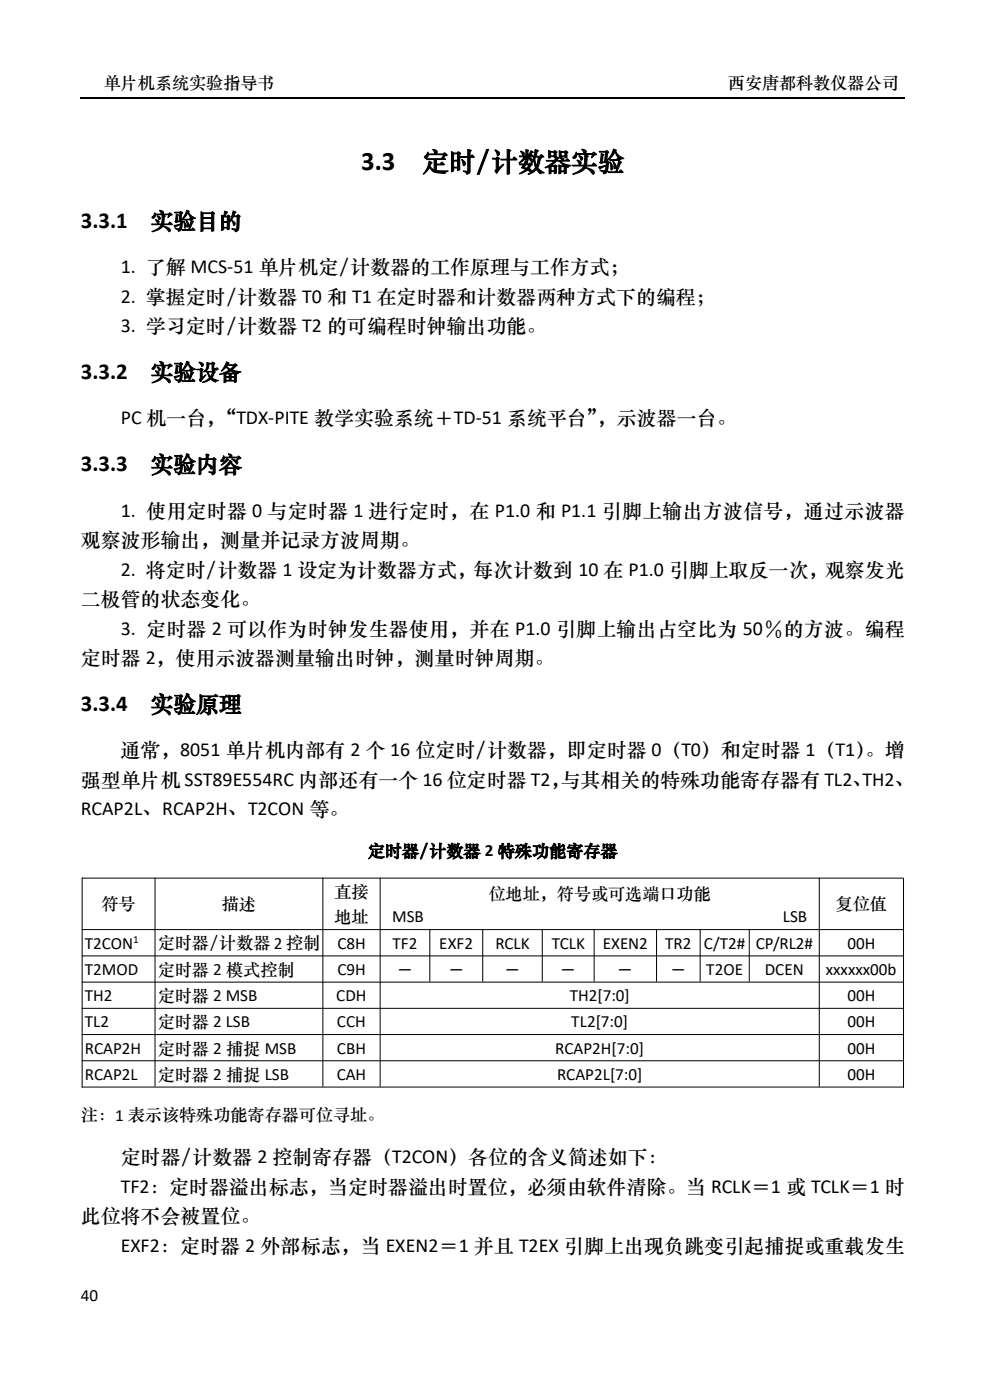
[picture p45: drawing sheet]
<svg xmlns="http://www.w3.org/2000/svg" width="184mm" height="260mm" viewBox="0 0 184 260" stroke-linecap="round" stroke-linejoin="round" font-family="sans-serif">
<defs><g id="words">
<g font-size="5">
<text x="67.1" y="31.6">3.3</text>
<text x="78.4" y="31.6">定时/计数器实验</text>
</g>
<g font-size="4.2">
<text x="15" y="42.4">3.3.1</text>
<text x="27.9" y="42.4">实验目的</text>
<text x="15" y="70.4">3.3.2</text>
<text x="27.9" y="70.4">实验设备</text>
<text x="15" y="87.6">3.3.3</text>
<text x="27.9" y="87.6">实验内容</text>
<text x="15" y="132.1">3.3.4</text>
<text x="27.9" y="132.1">实验原理</text>
</g>
<g font-size="3.7">
<text x="22.4" y="50.7">1. 了解 MCS-51 单片机定/计数器的工作原理与工作方式；</text>
<text x="22.4" y="56.2">2. 掌握定时/计数器 T0 和 T1 在定时器和计数器两种方式下的编程；</text>
<text x="22.4" y="61.7">3. 学习定时/计数器 T2 的可编程时钟输出功能。</text>
<text x="22.4" y="78.8">PC 机一台，</text>
<text x="40.2" y="78.8">“TDX-PITE 教学实验系统＋TD-51 系统平台”</text>
<text x="110.9" y="78.8">，示波器一台。</text>
<text x="22.4" y="96">1. 使用定时器 0 与定时器 1 进行定时，在 P1.0 和 P1.1 引脚上输出方波信号，通过示波器</text>
<text x="15" y="101.4">观察波形输出，测量并记录方波周期。</text>
<text x="22.4" y="106.9">2. 将定时/计数器 1 设定为计数器方式，每次计数到 10 在 P1.0 引脚上取反一次，观察发光</text>
<text x="15" y="112.4">二极管的状态变化。</text>
<text x="22.4" y="117.9">3. 定时器 2 可以作为时钟发生器使用，并在 P1.0 引脚上输出占空比为 50％的方波。编程</text>
<text x="15" y="123.3">定时器 2，使用示波器测量输出时钟，测量时钟周期。</text>
<text x="22.4" y="140.5">通常，8051 单片机内部有 2 个 16 位定时/计数器，即定时器 0（T0）和定时器 1（T1）</text>
<text x="160.7" y="140.5">。增</text>
<text x="15" y="145.9">强型单片机 SST89E554RC 内部还有一个 16 位定时器 T2，</text>
<text x="104.1" y="145.9">与其相关的特殊功能寄存器有 TL2、</text>
<text x="160.2" y="146">TH2、</text>
<text x="15" y="151.4">RCAP2L、RCAP2H、T2CON 等。</text>
<text x="22.4" y="216.1">定时器/计数器 2 控制寄存器（T2CON）各位的含义简述如下：</text>
<text x="22.4" y="221.6">TF2：定时器溢出标志，当定时器溢出时置位，必须由软件清除。当 RCLK＝1 或 TCLK＝1 时</text>
<text x="15" y="227.1">此位将不会被置位。</text>
<text x="22.4" y="232.5">EXF2：定时器 2 外部标志，当 EXEN2＝1 并且 T2EX 引脚上出现负跳变引起捕捉或重载发生</text>
</g>
<g font-size="3.2">
<text x="19.3" y="16.4">单片机系统实验指导书</text>
<text x="135.2" y="16.4">西安唐都科教仪器公司</text>
<text x="68.3" y="159">定时器/计数器 2 特殊功能寄存器</text>
<text x="62.1" y="166.6">直接</text>
<text x="90.7" y="167">位地址，符号或可选端口功能</text>
<text x="18.8" y="168.9">符号</text>
<text x="41.2" y="168.9">描述</text>
<text x="62.1" y="171.3">地址</text>
<text x="72.8" y="171.3">MSB</text>
<text x="145.4" y="171.3">LSB</text>
<text x="155.2" y="168.9">复位值</text>
<text x="15.7" y="176.2">T2CON</text>
<text x="29.3" y="176.2">定时器/计数器 2 控制</text>
<text x="62.7" y="176.2">C8H</text>
<text x="72.9" y="176.2">TF2</text>
<text x="81.6" y="176.2">EXF2</text>
<text x="92" y="176.2">RCLK</text>
<text x="102.4" y="176.2">TCLK</text>
<text x="111.9" y="176.2">EXEN2</text>
<text x="123.5" y="176.2">TR2</text>
<text x="130.7" y="176.2">C/T2#</text>
<text x="140.3" y="176.2">CP/RL2#</text>
<text x="157.4" y="176.2">00H</text>
<text x="15.7" y="181.1">T2MOD</text>
<text x="15.7" y="185.9">TH2</text>
<text x="29.3" y="181">定时器 2 模式控制</text>
<text x="29.3" y="185.9">定时器 2 MSB</text>
<text x="62.4" y="185.9">CDH</text>
<text x="62.7" y="181.1">C9H</text>
<text x="73.6" y="181">－</text>
<text x="83.1" y="181">－</text>
<text x="93.6" y="181">－</text>
<text x="103.9" y="181">－</text>
<text x="105.8" y="185.9">TH2[7:0]</text>
<text x="114.5" y="181">－</text>
<text x="124.4" y="181">－</text>
<text x="131.1" y="181.1">T2OE</text>
<text x="142" y="181.1">DCEN</text>
<text x="153.4" y="181.1">xxxxxx00b</text>
<text x="157.4" y="185.9">00H</text>
<text x="15.7" y="190.8">TL2</text>
<text x="29.3" y="190.8">定时器 2 LSB</text>
<text x="62.6" y="190.8">CCH</text>
<text x="106.1" y="190.8">TL2[7:0]</text>
<text x="157.4" y="190.8">00H</text>
<text x="15.7" y="195.7">RCAP2H</text>
<text x="29.3" y="195.7">定时器 2 捕捉 MSB</text>
<text x="62.6" y="195.7">CBH</text>
<text x="103.1" y="195.7">RCAP2H[7:0]</text>
<text x="157.4" y="195.7">00H</text>
<text x="15.7" y="200.6">RCAP2L</text>
<text x="29.3" y="200.6">定时器 2 捕捉 LSB</text>
<text x="62.5" y="200.6">CAH</text>
<text x="103.5" y="200.6">RCAP2L[7:0]</text>
<text x="157.4" y="200.6">00H</text>
<text x="15" y="208.1">注：1 表示该特殊功能寄存器可位寻址。</text>
<text x="15" y="241.7">40</text>
</g>
<text font-size="2" x="24.7" y="175.1">1</text>
</g></defs>
<path d="M15 18.2h153" fill="none" stroke="#000" stroke-width=".25"/>
<g fill="none" stroke="#000" stroke-width=".19">
<path d="M15.2 163.1h152.7M15.2 172.7h152.7M15.2 177.5h152.7M15.3 163v39M28.8 163v38.8M60 163v38.8M70.6 163v38.8M79.8 172.6v9.7M89.6 172.6v9.7M100.7 172.6v9.7M110.3 172.6v9.7M121.9 172.6v9.7"/>
<path d="M130 172.6v9.7M139.1 172.6v9.7M152.1 163v38.8M167.8 163.2v38.8M15.2 182.4h152.7M15.2 187.3h152.7M15.2 192.2h152.7M15.2 197h152.7M15.2 201.9h152.7"/>
</g>
<use href="#words"/>
</svg>
